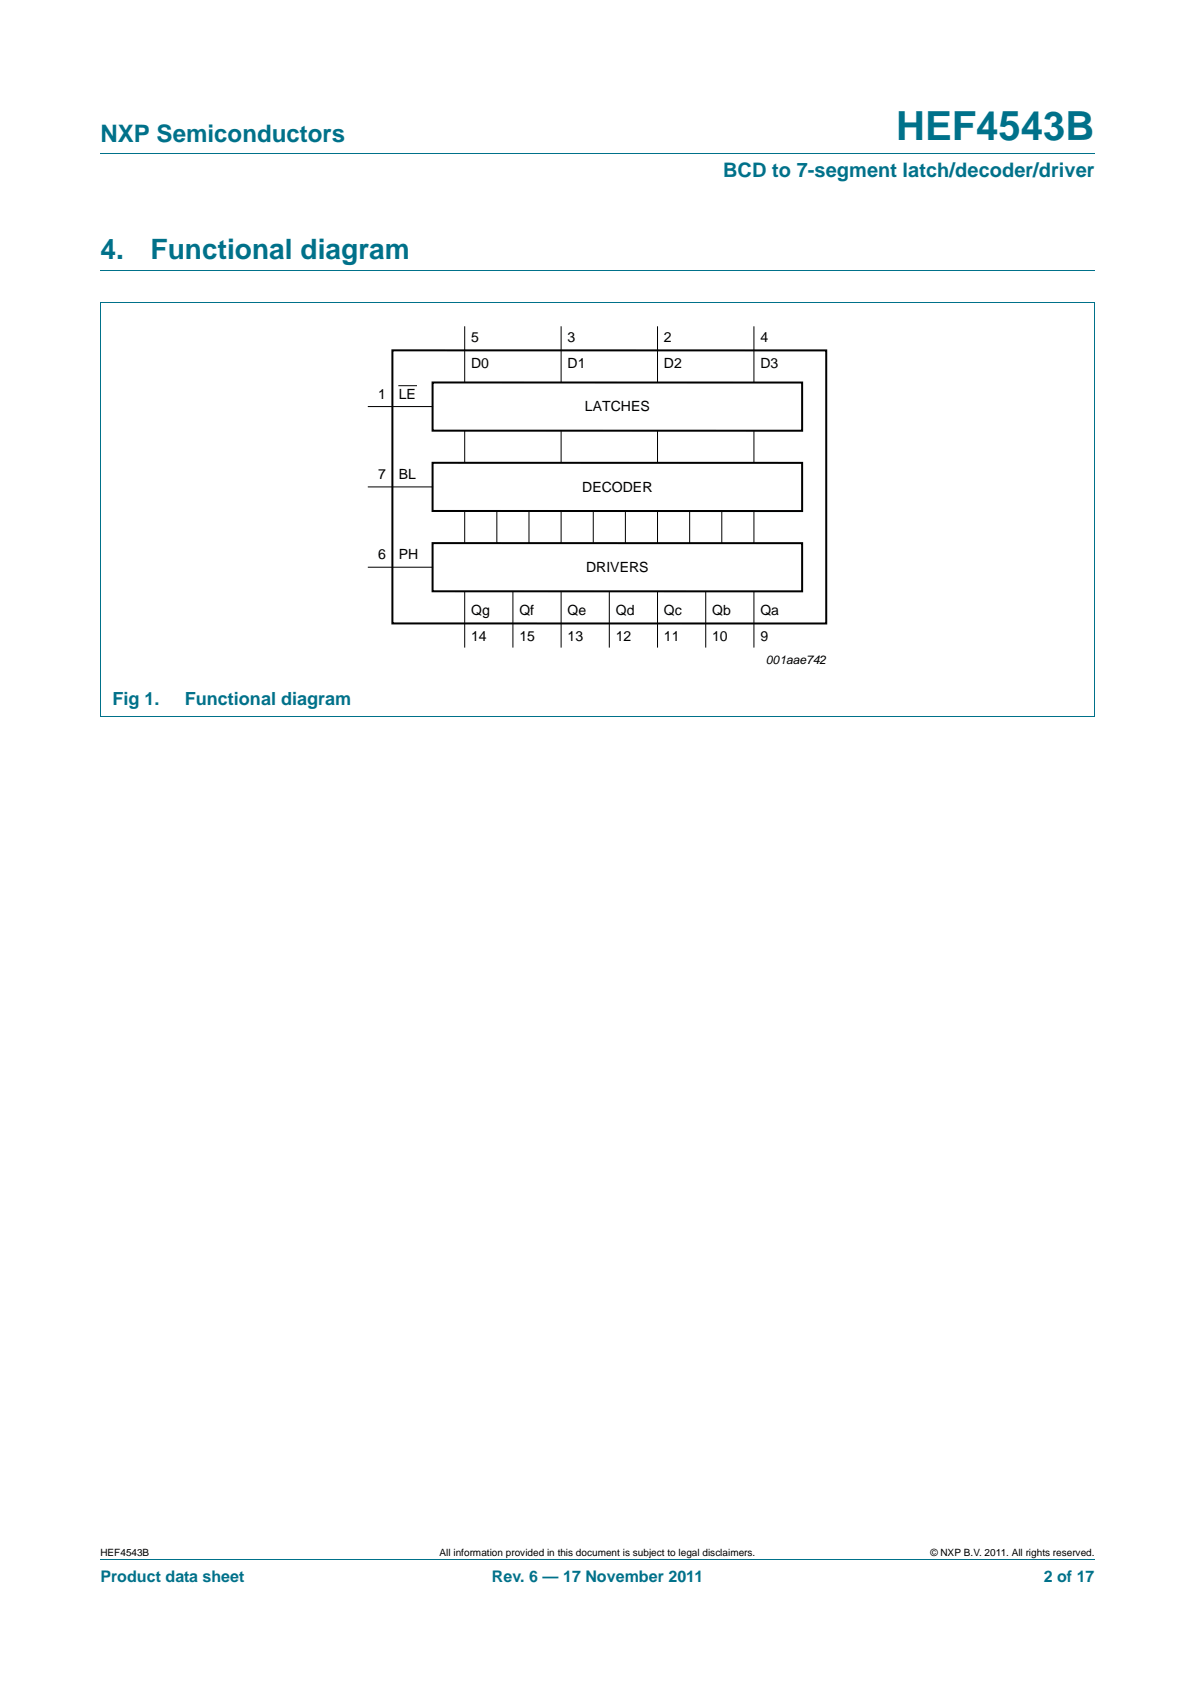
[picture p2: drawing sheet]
<svg xmlns="http://www.w3.org/2000/svg" width="210mm" height="297mm" viewBox="0 0 210 297" stroke-linecap="round" stroke-linejoin="round" font-family="sans-serif">
<defs><g id="words">
<text font-size="7" fill="#00718a" x="157.4" y="24.6">HEF4543B</text>
<g font-size="4.9" fill="#00718a">
<text x="17.6" y="45.4">4.</text>
<text x="26.5" y="45.4">Functional diagram</text>
</g>
<text font-size="4.2" fill="#00718a" x="17.6" y="24.9">NXP Semiconductors</text>
<text font-size="3.5" fill="#00718a" x="127" y="31.1">BCD to 7-segment latch/decoder/driver</text>
<g font-size="3.2" fill="#00718a">
<text x="19.7" y="123.8">Fig 1.</text>
<text x="32.4" y="123.8">Functional diagram</text>
</g>
<g font-size="2.8" fill="#00718a">
<text x="17.6" y="277.9">Product data sheet</text>
<text x="86.4" y="277.9">Rev. 6 — 17 November 2011</text>
<text x="183.3" y="277.9">2 of 17</text>
</g>
<g font-size="2.5">
<text x="82.8" y="64.7">D0</text>
<text x="82.8" y="60.1">5</text>
<text x="99.7" y="64.7">D1</text>
<text x="99.7" y="60.1">3</text>
<text x="116.6" y="64.7">D2</text>
<text x="116.6" y="60.1">2</text>
<text x="133.6" y="64.7">D3</text>
<text x="133.6" y="60.1">4</text>
<text x="66.4" y="70">1</text>
<text x="70.1" y="70">LE</text>
<text x="102.7" y="72.3">LATCHES</text>
<text x="66.4" y="84.1">7</text>
<text x="70.1" y="84.1">BL</text>
<text x="102.3" y="86.4">DECODER</text>
<text x="66.4" y="98.2">6</text>
<text x="70.1" y="98.2">PH</text>
<text x="103" y="100.5">DRIVERS</text>
<text x="82.8" y="108.1">Qg</text>
<text x="82.8" y="112.6">14</text>
<text x="91.2" y="108.1">Qf</text>
<text x="91.2" y="112.6">15</text>
<text x="99.7" y="108.1">Qe</text>
<text x="99.7" y="112.6">13</text>
<text x="108.2" y="108.1">Qd</text>
<text x="108.2" y="112.6">12</text>
<text x="116.6" y="108.1">Qc</text>
<text x="116.6" y="112.6">11</text>
<text x="125.1" y="108.1">Qb</text>
<text x="125.1" y="112.6">10</text>
<text x="133.6" y="108.1">Qa</text>
<text x="133.6" y="112.6">9</text>
</g>
<text font-size="2.1" x="134.5" y="116.6">001aae742</text>
<g font-size="1.8">
<text x="17.6" y="273.3">HEF4543B</text>
<text x="77.2" y="273.3">All information provided in this document is subject to legal disclaimers.</text>
<text x="163.4" y="273.3">© NXP B.V. 2011. All rights reserved.</text>
</g>
</g></defs>
<path d="M17.6 27h174.7M17.6 53.1h174.7M17.6 47.4h174.7M17.6 53.1v72.7M192.3 53.1v72.7M17.6 125.9h174.7M17.6 273.9h174.7" fill="none" stroke="#00718a" stroke-width=".18"/>
<g fill="none" stroke="#000" stroke-width=".18">
<path d="M81.6 57.3v9.9M98.6 57.3v9.9M115.5 57.3v9.9M132.4 57.3v9.9M64.7 71.4h11.3M70.1 67.8h3.1M81.6 75.7v5.6M98.6 75.7v5.6M115.5 75.7v5.6M132.4 75.7v5.6M64.7 85.5h11.3M64.7 99.6h11.3"/>
<path d="M81.6 89.8v5.6M87.3 89.8v5.6M92.9 89.8v5.6M98.6 89.8v5.6M104.2 89.8v5.6M109.9 89.8v5.6M115.5 89.8v5.6M121.1 89.8v5.6M126.8 89.8v5.6M132.4 89.8v5.6M81.6 103.9v9.9M90.1 103.9v9.9"/>
<path d="M98.6 103.9v9.9M107 103.9v9.9M115.5 103.9v9.9M124 103.9v9.9M132.4 103.9v9.9"/>
</g>
<path d="M68.9 61.5l76.2 .1v47.9h-76.2zM76 67.2h64.9v8.5h-64.9zM76 81.3h64.9v8.5h-64.9zM76 95.4h64.9v8.5h-64.9z" fill="none" stroke="#000" stroke-width=".35"/>
<use href="#words"/>
</svg>
